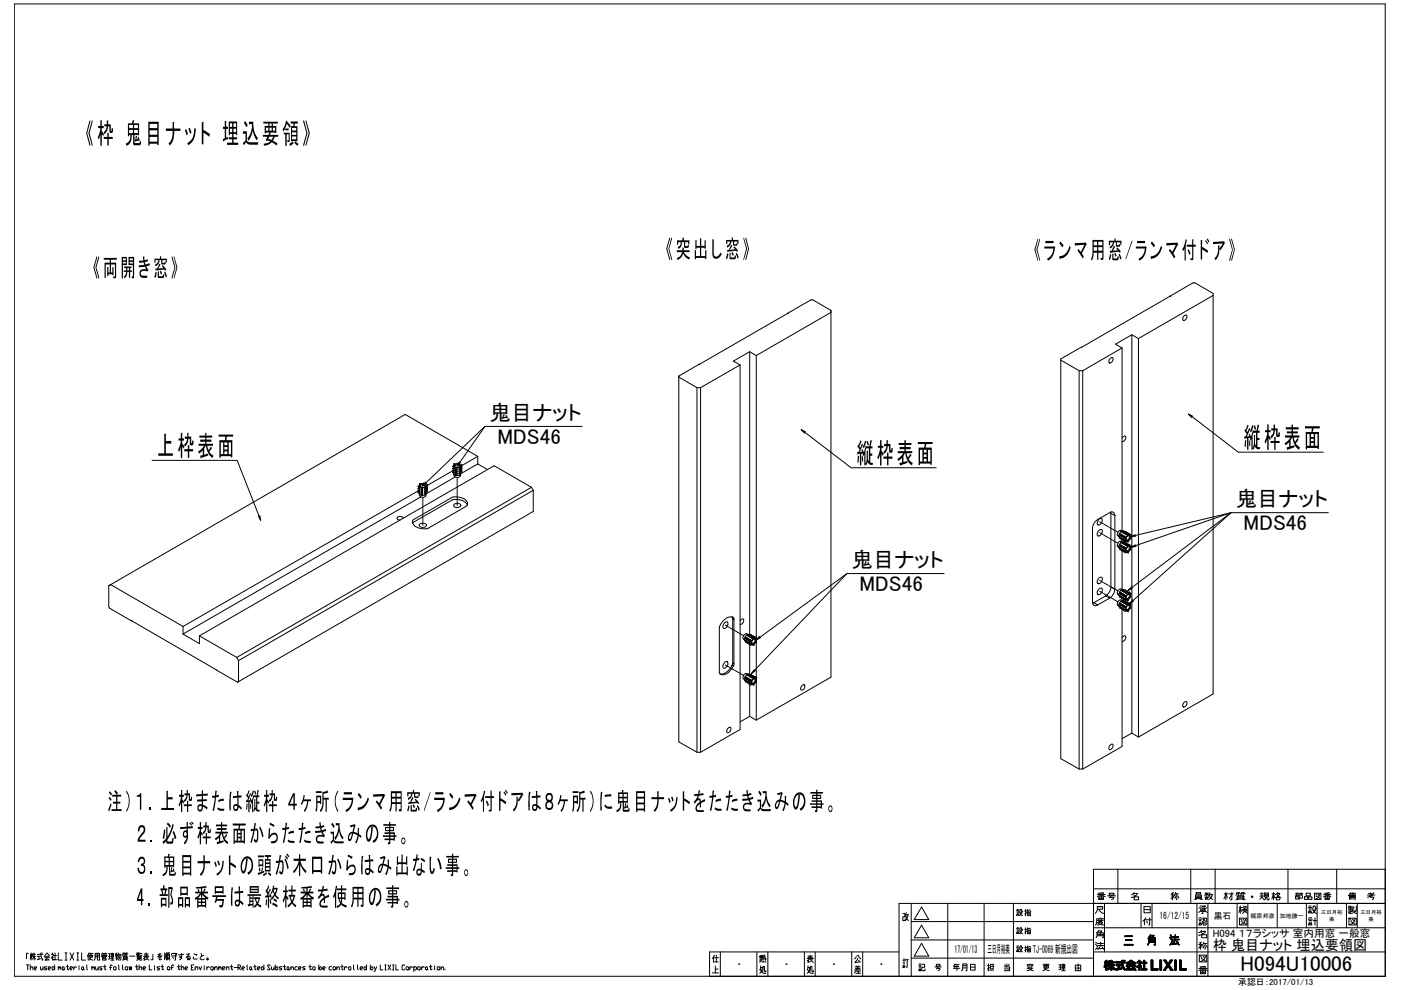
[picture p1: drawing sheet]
<svg xmlns="http://www.w3.org/2000/svg" width="297mm" height="210mm" viewBox="0 0 297 210" stroke-linecap="round" stroke-linejoin="round" font-family="sans-serif">
<defs><g id="words">
<g font-size="6">
<text x="18.1" y="30.4">《枠 鬼目ナット 埋込要領》</text>
<text x="263.6" y="94.9">縦枠表面</text>
<text x="33.3" y="96.6">上枠表面</text>
<text x="181.6" y="98.2">縦枠表面</text>
</g>
<g font-size="5.2">
<text x="19.7" y="58.6">《両開き窓》</text>
<text x="141.1" y="54.6">《突出し窓》</text>
<text x="219.1" y="54.8">《ランマ用窓/ランマ付ドア》</text>
<text x="22.8" y="171.7">注）１．上枠または縦枠 ４ヶ所（ランマ用窓/ランマ付ドアは８ヶ所）に鬼目ナットをたたき込みの事。</text>
<text x="26.8" y="178.5">２．必ず枠表面からたたき込みの事。</text>
<text x="26.8" y="185.3">３．鬼目ナットの頭が木口からはみ出ない事。</text>
<text x="26.8" y="192">4．部品番号は最終枝番を使用の事。</text>
</g>
<g font-size="4.9">
<text x="237.1" y="201.4">三 角 法</text>
<text x="252.9" y="207.8">番</text>
</g>
<g font-size="4.5">
<text x="103.9" y="89">鬼目ナット</text>
<text x="105.5" y="94.2">MDS46</text>
<text x="262.1" y="107.3">鬼目ナット</text>
<text x="263.7" y="112.5">MDS46</text>
<text x="180.6" y="120.2">鬼目ナット</text>
<text x="182.2" y="125.4">MDS46</text>
<text x="263" y="206">H094U10006</text>
</g>
<g font-size="4.4">
<text x="231.4" y="191.9">番号</text>
<text x="238.8" y="191.9">名 称</text>
<text x="251.9" y="191.9">員数</text>
<text x="258.2" y="191.9">材質・規格</text>
<text x="273.4" y="191.9">部品図番</text>
<text x="284.7" y="191.9">備 考</text>
<text x="214.1" y="195.4">設指</text>
<text x="231.1" y="197.2">度</text>
<text x="231.1" y="194.7">尺</text>
<text x="241.3" y="194.7">日</text>
<text x="252.9" y="194.7">承</text>
<text x="261.4" y="194.7">検</text>
<text x="276.2" y="194.7">設</text>
<text x="284.7" y="194.7">製</text>
<text x="214.1" y="199.3">設指</text>
<text x="214.1" y="203.2">設指</text>
<text x="231.1" y="202.5">法</text>
<text x="252.9" y="202.5">称</text>
<text x="252.9" y="200">名</text>
<text x="159.8" y="207.4">処</text>
<text x="179.9" y="205.3">公</text>
<text x="193.7" y="207.1">記 号</text>
<text x="200.7" y="207.1">年月日</text>
<text x="208.1" y="207.1">担 当</text>
<text x="216.6" y="207.1">変 更 理 由</text>
<text x="252.9" y="205.3">図</text>
</g>
<text font-size="3" x="257.1" y="201.3">枠 鬼目ナット 埋込要領図</text>
<g font-size="2.4">
<text x="202.4" y="202">17/01/13</text>
<text x="209.4" y="202.1">三日月裕美</text>
<text x="219" y="202.1">TJ-0069 新規出図</text>
</g>
<g font-size="2.2">
<text x="245.9" y="194.9">16/12/15</text>
<text x="257.1" y="198.7">H094 １７ラシッサ 室内用窓 一般窓</text>
</g>
<g font-size="1.9">
<text x="257.3" y="194.8">黒石</text>
<text x="262.5" y="208.9">承認日：2017/01/13</text>
</g>
<g font-size="1.3">
<text x="265.2" y="194.6">梶原邦彦</text>
<text x="271.3" y="194.6">加地謙一</text>
</g>
<g font-size="1.1">
<text x="280.1" y="193.8">三日月裕</text>
<text x="281.8" y="195.2">美</text>
<text x="288.4" y="193.8">三日月裕</text>
<text x="290.2" y="195.2">美</text>
</g>
</g></defs>
<!-- layer: TOS_WA -->
<g fill="none" stroke="#000" stroke-width=".21">
<path d="M3 .8h290.7v206.2h-290.7zM191.4 193.7h.4v.7h-.4v.8h.5v-.4M192.1 194l.1 .7 .4 .5M192.1 193.9h.5M192.1 193.5l-.2 .9M192.5 193.9l-.2 .7-.4 .6M193.2 199.3h38.6M193.2 195.4h38.6M193.2 191.5v15.5M195.4 192.3l1.5 2.7h-3.1zM195.4 196.2l1.5 2.6h-3.1zM200.9 191.5v15.5"/>
<path d="M208.6 191.5v15.5M214.9 191.5v15.5M231.8 196.7h61.9M231.8 188.5h61.9M234.2 191.5v10.3M237 184.3v7.2M241.9 191.5v5.2M244.2 191.5v5.2M252.5 184.3v7.2M253.8 191.5v15.5M256.1 191.5v15.5M257.6 184.3v7.2"/>
<path d="M262.3 191.5v5.2M264.6 191.5v5.2M270.8 191.5v5.2M273.1 184.3v7.2M277 191.5v5.2M279.3 191.5v5.2M283.4 184.3v7.2M285.5 191.5v5.2M287.8 191.5v5.2M293.7 184.3h.1M293.7 191.5h-103.1v15.5M293.7 184.3h-61.9v22.7"/>
<path d="M5.6 204.6h.6M5.9 204.6v1M6 202.1h-.4v1.2M6.4 205.3l.4-.3 .2 .6M6.4 204.6v1M6.5 202.3h.2M6.6 202v1.6M6.7 203.1l-.1-.8-.2 1.1M6.8 203.4l.4-.6 .4 .6M6.8 202.8h.8M6.9 202.3h.6M7 202.1l-.2 .5"/>
<path d="M7.2 202v1.6M7.3 205.3h.3l.2-.2-.2-.1-.3 .1v.4l.3 .1M7.9 202.8h.7M7.9 202.3h1.1M8.2 202.8v.6M8.6 205l.1 .6 .4-.3M8.6 203.3l-.7 .2M8.7 202l.1 1.1 .2 .5v-.3M8.8 202l.2 .1M9.1 205v.6M9.4 202.8l.6-.8 .5 .8M9.5 203.1h1"/>
<path d="M9.6 202.8h.7M9.9 205h-.4l-.1 .1 .1 .2h.3l.1 .2-.1 .1h-.4M10 203.1l-.4 .5 .7-.1M10.1 203.3l.3 .3M10.2 205.3h.4l.2-.2-.2-.1-.4 .1v.4l.4 .1M10.9 202.3h.4l-.4 .8M11.1 202v.3M11.2 205l.4 .3-.3 .3-.3-.1zM11.3 203.1l-.2-.3v.8M11.3 202.6h.7M11.6 204.6v1M11.7 202v1.5h-.4h.8"/>
<path d="M12.3 202v1.6h.9M12.3 205.1l.2-.1 .1 .3M12.3 205v.6M12.6 205.1l.2-.1 .1 .1v.5M13.3 205l.3 .1v.4l-.2 .1-.2-.1zM13.6 205.5l.1 .1M13.8 202h.4M13.8 203.6h.4M14 202v1.6M14 205h.5M14.3 204.6v.9l.1 .1 .1-.1M14.8 205.3h.4l.2-.2-.2-.1-.4 .1v.4l.4 .1"/>
<path d="M14.8 202l.8 1.6M15.6 202l-.8 1.6M15.6 205v.6M16.2 205.1l-.3-.1-.3 .3M16.3 202h.4M16.3 203.6h.4M16.5 202v1.6M16.7 204.8v.2M16.7 205.1v.5M17.3 202v1.6h.8M17.4 205l.3 .1-.1 .5-.3-.1zM17.7 205.5l.2 .1"/>
<path d="M18.4 204.6l.1 1M18.7 202.4l-.2 .4M18.9 202l-.2 .4v1.2M18.9 202.2h.8M19 202.6h.6v.3h-.6zM19 203.1l.3 .3 .4 .2M19.3 202a1.43 1.43 0 0 1-.4 1.6M19.5 205.1l.1-.1 .1 .3M19.5 205v.6M19.7 205.1l.2-.1 .1 .1v.5M20 203.6l.2-.3v-1.2h.9v1.5h-.2M20.2 202.9h.9"/>
<path d="M20.2 202.5h.9M20.3 205v.5l.1 .1 .4-.3M20.6 202.1v1.5M20.8 205v.6M21.5 202.8l.1-.2h1.1l-.1 .2M21.7 205h-.5l-.1 .1 .1 .2h.3l.2 .2-.2 .1h-.4M21.7 202.2h.4M21.7 202.8h.7v.3h-.7zM21.7 203.3h.8v.3h-.8zM21.7 202l-.2 .4M21.7 203.1v.2M21.8 202.2l.1 .2"/>
<path d="M21.9 205h.6M22.1 202.4v.2M22.2 204.6v.9l.1 .1 .2-.1M22.3 202.2h.4M22.3 202l-.2 .4M22.4 202.2l.1 .2M23 202.8h.4M23 202.2h.4M23.2 202.2v1.1M23.2 205.1h.5M23.4 203.2l-.4 .2M23.5 203.6h.7"/>
<path d="M23.5 203.2h.6M23.6 202.1h.5v.8h-.5zM23.6 202.5h.5M23.8 204.8l-.1-.2-.3 .2v.8M23.8 202.1v1.5M24.2 205h.3l.1 .1-.1 .5h-.3l-.1-.1zM24.5 202.2v.2h.4M24.5 202.4v.4M24.7 202v1.6M24.9 202.8l-.4 .3M25 202.3h.6v1.1l-.2 .2M25.1 202l-.2 .8"/>
<path d="M25.2 204.6l.1 1M25.2 202.3v.5l-.3 .6M25.4 202.3v.5l-.3 .8M26 204.6v.9l.1 .1M26.1 202.3h.4M26.1 202.8h.9v.6h-.9zM26.1 203.2h.9M26.1 203h.9M26.3 203.4l-.3 .2M26.3 202.3v.3M26.4 202l-.3 .1-.1 .5M26.5 205.1l.5-.1 .1 .1-.1 .5-.5-.1z"/>
<path d="M26.6 202.3h.5M26.8 203.4l.3 .2M26.9 202.3v.3M27 202l-.4 .1-.1 .5M27.4 205l.1 .6 .1-.6 .2 .6 .1-.6M27.5 202.7h1.1M28.7 205h.5M29 204.6v.9l.1 .1 .1-.1M29 202.2h.4v.2h-.4M29.1 202.8h.8v.4h-.8zM29.1 203.1h.8M29.1 202.9h.8"/>
<path d="M29.3 202v.2M29.3 202.4v.2M29.4 203.2l-.1 .2-.4 .2M29.5 202h-.5v.6h.5M29.5 205.3l.4-.3 .1 .6M29.5 204.6v1M29.6 203.2l.1 .4h.3l.1-.2M29.7 202.6h.4M29.7 202.2l-.1 .1M29.7 202v.2h.4M30.3 205.3h.5l.1-.2-.1-.1h-.3l-.2 .1 .2 .5h.3M30.4 203.2l.3-.1v.4"/>
<path d="M30.4 202.8h1.2M30.6 202.5h.8M30.6 202.3h.8M31 202.8l.3 .6 .3 .2M31 202v.8l-.3 .3M31.1 203.4l-.6 .2M31.4 203l-.3 .1M31.7 204.6v1h.5M32.4 202.3v1.2h-.4M32.8 204.8v.2M32.8 205.1v.5M33.9 205h-.5l-.1 .1 .1 .2h.3l.2 .2-.2 .1h-.4"/>
<path d="M33.9 202.1l-.4 .8 .5-.3 .1 .5M34.1 202.2l-.6 .2M34.1 205h.6M34.4 202.6l-.7 .5 .1 .4 .5-.1M34.4 204.6v.9l.1 .1 .2-.1M34.9 202v1.5M35.1 202.2v1M35.3 202v1.5M35.4 202h.6M35.5 202.3h.4v1h-.4zM35.5 202.9h.4M35.5 202.6h.4"/>
<path d="M35.6 203.3l-.2 .3M35.6 205l.4 .1v.4l-.2 .1-.3-.1zM35.7 202l-.2 .3M35.8 203.3l.2 .3M36.3 205.1h.4M36.4 202.4v-.2h1.1l-.1 .2M36.4 202.7h1.1M36.6 202.9l.2 .3M36.8 204.8l-.1-.2-.3 .2v.8M36.9 202v.2M37.2 202.3v1.3h-.2M37.6 205h.5"/>
<path d="M37.9 204.6v.9l.1 .1 .1-.1M38.4 205.3l.4-.3 .2 .6M38.4 204.6v1M38.5 202.1v.8l-.1 .2-.3-.2 .1-.1h.2l.1 .3-.4 .4M38.9 202.3l-1.1 .1M39.2 205.3h.5l.1-.2-.1-.1-.5 .1v.4l.5 .1M39.6 202.3l.6-.1-.7 .9 .7-.3 .1 .1-.1 .6h-.4l-.1-.2 .3-.2 .1 .4M40.6 205.1h.2M41 202.9v.2l.2 .3 .6-.1M41.1 202.2l.6 .2-.1 .2M41.1 204.6h-.5v1h.5M41.4 205.3l.4-.3 .1 .6"/>
<path d="M41.4 205v.6M42.2 205l.3 .6 .2-.6M42.6 202.1l.2 .7M43.2 202.6a.79 .79 0 0 0-.8 .7l.3 .2 .6-.1M43.3 204.8v.2M43.3 205.1v.5M43.8 205v.6M44.4 205.1l-.3-.1-.3 .3M44.8 205h.3l.1 .1-.1 .5h-.3l-.1-.1zM45.5 205.3l.4-.3 .1 .6M45.5 205v.6M46.3 205.1l.2-.1 .1 .3"/>
<path d="M46.3 205v.6M46.6 205.1l.2-.1 .1 .1v.5M47.1 205.3h.5l.1-.2-.1-.1-.5 .1v.4l.5 .1M48 205.3l.4-.3 .1 .6M48 205v.6M48.8 205h.5M49.1 204.6v.9l.1 .1 .1-.1M49.6 205.1h.6M50.4 205.1h.5l.1-.1-.1-.4h-.5v1M50.6 205.1l.4 .5M51.3 205.3h.4l.1-.2-.1-.1-.4 .1v.4l.4 .1M52.4 204.6l.1 1"/>
<path d="M53.1 205l.2 .1-.1 .5-.3-.1zM53.3 205.5l.2 .1M53.7 205h.6M54 204.6v.9l.2 .1 .1-.1M54.6 205.3h.4l.1-.2-.1-.1-.4 .1v.4l.4 .1M55.5 205l.5 .3-.3 .3-.3-.1zM56 204.6v1M57.3 204.8l-.2-.2-.4 .2 .6 .7-.2 .1-.4-.1M57.6 205l.1 .6 .4-.3M58.1 205v.6M58.4 204.6v1M58.7 205l.2 .1-.1 .5-.4-.3z"/>
<path d="M59.8 205h-.5l-.1 .1 .1 .2h.3l.2 .2-.2 .1h-.4M60 205h.6M60.3 204.6v.9l.1 .1 .2-.1M61 205l.2 .1-.1 .5-.2-.1zM61.2 205.5l.2 .1M61.7 205.3l.4-.3 .1 .6M61.7 205v.6M63.1 205h-.5l-.1 .1 .1 .5h.5M63.3 205.3h.4l.2-.2-.2-.1h-.3l-.1 .1 .1 .5h.3M64.7 205h-.4l-.1 .1 .1 .2 .4 .2-.2 .1h-.3M65.5 205h.5M65.7 204.6v.9l.2 .1 .1-.1"/>
<path d="M66.3 205.1l.4-.1 .1 .1-.1 .5-.4-.1zM67.6 204.6v1M67.9 205l.2 .1-.1 .5-.4-.3zM68.4 205.3h.5l.1-.2-.1-.1h-.3l-.2 .1 .2 .5h.3M70.3 205h-.4l-.1 .1 .1 .5h.4M70.7 205l.4 .1v.4l-.1 .1-.4-.1zM71.4 205.3l.4-.3 .2 .6M71.4 205v.6M72.2 205h.6M72.5 204.6v.9l.1 .1 .2-.1M73.1 205v.6M73.6 205.1l-.3-.1-.2 .3"/>
<path d="M74 205l.4 .1-.1 .5-.4-.1zM75 204.6v.9l.1 .1M75.8 204.6l.1 1M76.4 205.3h.4l.1-.2-.1-.1h-.3l-.1 .1 .1 .5h.3M77.2 205.1l.3-.1 .2 .3-.2 .3-.3-.1zM77.7 204.6v1M78.5 204.6v1M78.8 205l.3 .1v.4l-.2 .1-.4-.3zM79.3 205l.3 .6M79.9 205l-.5 1h-.1M80.6 204.6v1h.6M81.6 204.6h.3"/>
<path d="M81.6 205.6h.3M81.7 204.6v1M82.3 204.6l.5 1M82.8 204.6l-.5 1M83.3 204.6h.2M83.3 205.6h.2M83.4 204.6v1M83.9 204.6v1h.6M85.8 204.8l-.1-.2-.5 .2v.7l.2 .1 .4-.1M86.2 205h.3l.1 .1-.1 .5h-.3l-.1-.1zM86.9 205v.6M87.4 205.1l-.2-.1-.3 .3"/>
<path d="M87.7 205.1l.2-.1h.3l.1 .1-.1 .5h-.5M87.7 205v1M88.7 205h.3l.1 .1-.1 .5h-.3l-.2-.1zM89.4 205v.6M89.9 205.1l-.3-.1-.2 .3M90.3 205l.3 .1-.1 .5-.3-.1zM90.6 205.5l.1 .1M91 205h.6M91.3 204.6v.9l.1 .1 .2-.1M92.1 204.8v.2M92.1 205.1v.5M92.8 205l.4 .1v.4l-.1 .1-.4-.1z"/>
<path d="M93.5 205.3l.4-.3 .2 .6M93.5 205v.6M94.3 205.5v.1M151 206.3h1.3M151.3 202.9l-.3 .3M151.4 203.1h.9M151.5 203.9h.8M151.5 202.5l-.2 .4v1.1M151.7 205.5h.6M151.7 204.8v1.5M151.9 202.5v1.4M152.7 201.8v5.2"/>
<path d="M156.6 204.4h.1M160.5 201.8v5.2M162.8 201.8v5.2M166.7 204.4h.1M170.5 201.8v5.2M171.1 203.7l.3-.1v.4M171.1 203.2h1.4M171.2 205.6l.3 .5 .5 .3h.5M171.3 205.1h.4l-.3 1-.3 .3M171.3 204.8l-.2 .8M171.3 202.7h.9M171.3 203h.9"/>
<path d="M171.8 203.3l.4 .6 .3 .1M171.8 202.5v.7l-.4 .4M171.9 203.9l-.7 .1M172.2 203.4l-.2 .2M172.5 205.8v.2l-.3 .1v-1.2h-.4v.9l-.2 .3M172.8 201.8v5.2M176.7 204.4h.1M180.6 201.8v5.2M182.9 201.8v5.2M186.8 204.4h.1M190.6 201.8h-40.2v5.2M191.4 203.7h.5"/>
<path d="M191.5 204.8h.3v.3h-.3zM191.5 204.4h.3M191.5 204h.3M191.5 203.4h.3M191.9 203.5h.7M193.2 203.1h38.6M193.8 202.7l1.6-2.7 1.5 2.7M231.8 201.8h61.9M234.1 204.8v.3M234.2 203.9v.3M234.2 204.7v.3M234.2 204.6v.4"/>
<path d="M234.3 203.9v.3M234.3 204.4v.6M234.4 203.9v.3M234.4 204.3v.5M234.4 203.6h.3v.3h.2v.3h-.2l.2 .3v.4l-.2-.2v1h-.3v-.9l-.3 .3 .3-.8v-.1h-.2v-.3h.2zM234.4 203.9v.9M234.5 203.6v2.1M234.6 203.6v2.1M234.7 203.6v2.1M234.8 203.9v.3M234.8 204.4v.4M234.8 204.5v.3"/>
<path d="M234.9 203.9v.3M234.9 204.5v.4M234.9 205.3v.3M235 204.1v.3M235 204.5v.3M235 205.3v.3M235.1 204v.4M235.1 204.5v.3M235.1 205.2v.4M235.1 203.7h.3v.2h.1v-.3h.3v.3h.4v.3h-.4v.3h.5v.3h-.3l.3 .8-.5-.7v.8h-.3v-.8l-.6 .7v-.3l.4-.5h-.3v-.3h.5v-.3h-.2l-.3 .3zM235.1 203.7v.7M235.1 205v.5"/>
<path d="M235.2 203.7v.6M235.2 204.5v.3M235.2 205v.4M235.2 203.7v.5M235.2 204.9v.4M235.3 203.7v.5M235.3 204.5v.8M235.4 204.5l-.1 .7M235.4 203.9v.3M235.4 204.5v.6M235.4 204.5v.5M235.5 203.9v.3"/>
<path d="M235.5 204.5v.4M235.5 203.6v2.1M235.6 203.6v2.1M235.7 203.6v2.1M235.8 203.9v.3M235.8 204.5v.5M235.9 203.9v.3M235.9 204.5v.5M235.9 204.5v.6M236 203.9v.3M236 204.5v.8M236 204.5v.3"/>
<path d="M236 204.8v.5M236.1 203.9v.3M236.1 204.5v.3M236.1 205v.4M236.1 205v.5M236.2 203.9v.3M236.2 204.5v.3M236.2 205.1v.5M236.2 205.3v.3M236.3 204.5v.3M236.3 205.3v.3M236.5 203.9h1.3v-.3h.3v.3h.4v.3h-.4v.3l.2 .6 .3 .3v.3l-.5-.4-.3-1.1h-1.3z"/>
<path d="M236.6 203.9v.3M236.6 205.4v.3M236.6 204.5h1.1v.3h-.4v.5l.5-.1v.3l-1.3 .2v-.3h.6v-.6h-.5zM236.6 205.4v.2M236.7 203.9v.3M236.7 204.5v.3M236.7 205.4v.2M236.8 203.9v.3M236.8 204.5v.3M236.8 205.4v.2M236.9 203.9v.3M236.9 204.5v.3"/>
<path d="M236.9 205.4v.2M237 203.9v.3M237 204.5v.3M237 205.4v.2M237.1 203.9v.3M237.1 204.5v1.1M237.2 203.9v.3M237.2 204.5v1.1M237.3 203.9v.3M237.3 204.5v1.1M237.3 204.5v.3M237.3 205.3v.3"/>
<path d="M237.4 203.9v.3M237.4 204.5v.3M237.4 205.3v.3M237.5 203.9v.3M237.5 204.5v.3M237.5 205.3v.3M237.6 203.9v.3M237.6 204.5v.3M237.6 205.3v.2M237.7 203.9v.3M237.7 204.5v.3M237.7 205.2v.3"/>
<path d="M237.8 203.6l.1 1.1M237.8 205.2v.3M237.9 203.6v1.3M237.9 203.6v1.4M238 203.6v1.5M238 203.6l.1 1.7M238.1 203.9v.3M238.1 204.6v.7M238.2 203.9v.3M238.2 204.8v.6M238.2 203.6h.3v.2h-.3zM238.2 203.6v.2"/>
<path d="M238.2 204.9v.5M238.2 205l.1 .6M238.3 203.6v.2M238.3 203.9v.3M238.3 205.2v.4M238.4 203.6v.2M238.4 203.9v.3M238.4 205.2v.4M238.4 205.3v.3M238.4 205.3v.4M238.5 203.6v.2M238.5 203.9v.3"/>
<path d="M238.5 205.4v.3M238.8 204.1l.8-.5h.4l.8 .5v.3l-.3-.1v.2h-1.4v-.2l-.3 .1zM238.8 204.7h2v.3h-1.2l-.3 .4h.8l.2-.1-.2-.3h.4l.3 .7-.4-.1h-1.6v-.2h.2l.2-.4h-.4zM238.8 204.1v.3M238.8 204.7v.3M238.9 204.7v.3M238.9 205.4v.2M238.9 204.1v.3M239 204.1v.2M239 204.7v.3M239 205.4v.2M239 204v.3"/>
<path d="M239 205.3v.3M239.1 204v.5M239.1 204.7v.3M239.1 205.1v.5M239.2 204.2h.2a.45 .45 0 0 1 .4-.3 .45 .45 0 0 1 .4 .3h.2zM239.2 203.9v.6M239.2 204.7v.9M239.3 203.9v.6M239.3 204.7v.9M239.4 203.9v.3M239.4 204.2v.3M239.4 204.7v.9"/>
<path d="M239.4 203.8v.4M239.4 204.7v.5M239.4 205.4v.2M239.5 203.8v.3M239.5 204.2v.3M239.5 204.7v.4M239.5 205.4v.2M239.6 203.7v.4M239.6 204.7l-.1 .3M239.6 203.7v.3M239.6 204.2v.3M239.6 204.7v.3"/>
<path d="M239.6 205.4v.2M239.6 203.6v.4M239.7 203.6v.3M239.7 204.2v.3M239.7 204.7v.3M239.7 205.4v.2M239.8 203.6l-.1 .3M239.8 203.6v.3M239.8 204.2v.3M239.8 204.7v.3M239.8 205.4v.2M239.9 203.6v.3"/>
<path d="M239.9 204.2v.3M239.9 204.7v.3M239.9 205.4v.2M239.9 203.6l.1 .4M240 203.7v.3M240 204.2v.3M240 204.7v.3M240 205.4v.2M240.1 203.7v.3M240.1 204.2v.3M240.1 204.7v.3M240.1 205.4v.2"/>
<path d="M240.1 203.7v.4M240.1 203.8v.3M240.2 205v.1M240.2 205.3v.3M240.2 203.9v.3M240.2 204.2v.3M240.2 204.7v.3M240.2 205v.2M240.3 203.9v.3M240.3 204.2v.3M240.3 204.7v.3M240.3 205v.3"/>
<path d="M240.3 205.3v.3M240.3 203.9v.6M240.3 205v.6M240.4 203.9v.6M240.4 204.7v.3M240.4 205v.6M240.4 204v.5M240.5 204v.5M240.5 204.7v.3M240.5 205.1v.6M240.5 204v.3M240.5 205.2v.5"/>
<path d="M240.6 204v.3M240.6 204.7v.3M240.6 205.3v.4M240.7 204.1v.2M240.7 204.7v.3M240.7 205.3v.4M240.7 205.4v.3M240.7 205.5v.2M240.8 204.1v.3M240.8 204.7v.3M240.8 205.6v.1M240.8 205.7h.1"/>
<path d="M241.1 204.9v.3M241.1 203.9h.3v-.3h.3v.3h.3l-.2 .7 .2 .2v.3l-.3-.2v.8h-.3v-.7l-.3 .2v-.3l.6-.7h-.6zM241.1 203.9v.3M241.2 203.9v.3M241.2 204.8v.3M241.3 203.9v.3M241.3 204.8v.3M241.3 204.8v.2M241.4 203.9v.3M241.4 204.7v.3M241.5 203.6v.6M241.5 204.6v1.1"/>
<path d="M241.5 204.5v1.2M241.6 203.6v.6M241.6 204.4v1.3M241.6 203.6l.1 2.1M241.7 203.9v1M241.8 203.9v1M241.8 203.9v.6M241.8 204.7v.3M241.8 204.7l.1 .3M241.9 203.9l-.1 .5M242 203.9v.3M242 204.8v.3"/>
<path d="M242 205.4v.2M242.1 204v.3M242.1 205.4v.2M242.2 204v.3M242.2 205.4v.2M242.3 204v.3M242.3 205.4v.2M242.4 204v.3M242.4 205.4v.2M242.4 203.6h.3v.4h.4v.3h-.4v1.1h.5v.2h-1.3v-.2h.5v-1.1h-.4v-.3h.4zM242.4 203.6v2M242.5 203.6v2"/>
<path d="M242.6 203.6v2M242.7 203.6v2M242.8 204v.3M242.8 205.4v.2M242.9 204v.3M242.9 205.4v.2M243 204v.3M243 205.4v.2M243.1 204v.3M243.1 205.4v.2M244 203.6h.4v1.8h1.1v.3h-1.5zM244.1 203.6v2.1"/>
<path d="M244.2 203.6v2.1M244.3 203.6v2.1M244.4 203.6v2.1M244.5 205.4v.3M244.6 205.4v.3M244.7 205.4v.3M244.8 205.4v.3M244.9 205.4v.3M245 205.4v.3M245.1 205.4v.3M245.2 205.4v.3M245.3 205.4v.3"/>
<path d="M245.4 205.4v.3M245.5 205.4v.3M245.9 203.6h.4v2.1h-.4zM245.9 203.6v2.1M246 203.6v2.1M246.1 203.6v2.1M246.2 203.6v2.1M246.7 205.6v.1M246.7 203.6h.5l.5 .7 .5-.7h.4l-.7 1 .8 1.1h-.5l-.6-.8-.5 .8h-.4l.7-1.1zM246.7 203.6h.1M246.8 203.6v.1M246.8 205.5v.2"/>
<path d="M246.9 203.6v.2M246.9 205.4v.3M247 203.6v.3M247 205.3v.4M247 203.6v.4M247 205.2v.5M247.1 203.6v.6M247.1 205v.7M247.2 203.6v.6M247.2 205v.6M247.2 203.7v.6M247.2 204.9v.7"/>
<path d="M247.3 203.7v.6M247.3 204.8v.7M247.3 203.8v.7M247.3 204.7v.7M247.4 203.9v.6M247.4 204.7v.6M247.4 204v1.2M247.5 204v1.1M247.6 204.2v.8M247.6 204.2v.7M247.7 204.3v.6M247.8 204.2v.8"/>
<path d="M247.8 204.1v1M247.8 204v1.2M247.9 204v1.3M247.9 204.7l.1 .7M248 203.9l-.1 .6M248 203.8v.6M248 204.8v.7M248.1 203.7v.6M248.1 204.9v.7M248.1 203.7v.5M248.1 205v.6M248.2 203.6v.6"/>
<path d="M248.2 205v.7M248.2 203.6v.5M248.2 205.1v.6M248.3 203.6v.4M248.3 205.1v.6M248.3 205.2v.5M248.4 205.3v.4M248.4 203.6v.3M248.4 203.6v.2M248.4 205.4v.3M248.5 203.6v.1M248.5 205.5v.2"/>
<path d="M248.5 205.6v.1M248.6 203.6h.1M248.6 205.6v.1M248.6 205.7h.1M249 203.6h.4v2.1h-.4zM249.1 203.6v2.1M249.2 203.6v2.1M249.3 203.6v2.1M249.4 203.6v2.1M250.1 203.6h.3v1.8h1.1v.3h-1.4zM250.1 203.6v2.1M250.2 203.6v2.1"/>
<path d="M250.3 203.6v2.1M250.4 203.6v2.1M250.5 205.4v.3M250.6 205.4v.3M250.7 205.4v.3M250.8 205.4v.3M250.9 205.4v.3M251 205.4v.3M251.1 205.4v.3M251.2 205.4v.3"/>
<circle cx="44" cy="203.3" r=".19"/>
</g>
<!-- layer: TOS_S1 -->
<g fill="none" stroke="#000" stroke-width=".21">
<path d="M143.9 80l3.9 2.2M148.3 77.2h.1M148.3 77.2l-4.4 2.5v77.6l3.9 2.2M156.9 77.4l-8.4 4.8M156.9 77.4v77.3l-8.4 4.8M158.9 74.6l-3.4 2 1.4 .8M158.9 74.6v60M158.9 74.6l1.4 .8M160.3 75.4v77.3M167 66.4l4.9-2.8h.4l3.9 2.2v77.8l-15.9 9.1M167 66.4h.1M167 66.4l-18.7 10.8"/>
<path d="M176.2 66.2l-15.9 9.2M224.9 76.4l3.9 2.2M228.8 78.6v84.5M228.8 78.6h.8M229.6 78.6v84.5M235.4 76l.1-.1a.35 .35 0 0 1 .5 .1 .35 .35 0 0 1-.1 .5v.1a.43 .43 0 0 1-.7 .3 .43 .43 0 0 1 0-.7zM237.9 73.8v38.8M237.9 73.8l-8.3 4.8M240 71l-3.5 2 1.4 .8M240 71v84.4M240 71l1.4 .8M241.4 71.8v84.5"/>
<path d="M248.1 62.8h.1M248.1 62.8v.1M251 67l.2-.1a.35 .35 0 0 1 .5 .1 .35 .35 0 0 1-.1 .5l-.1 .1a.42 .42 0 0 1-.6 .3 .42 .42 0 0 1 0-.7zM257.2 62.6l-15.8 9.2M96 98.9l.3 .4M96 99.3l.3 .4M96 99.7l.3 .4M96 98.9l.3 .1M96 99.3l.3 .1M96 99.8l-5.4 3.1M96.2 98.7h.1M96.2 99.6l.1 .2-.3-.1"/>
<path d="M96.2 99.2l.1 .2M96.2 98.7l-.2 .2M96.2 99.2l-.2 .1M96.2 99.6l-.2 .1M96.2 98.3l1-.1 .4 .3 .3 .1M96.2 98.3v.4M96.2 99.6l.1 .1M96.2 98.3l.1 .2M96.2 99.3h.1M96.3 99l.3 .1M96.3 99.7h.1M96.3 99.3h.1"/>
<path d="M96.3 99v.3M96.3 99.4v1.2M96.4 98.5a.63 .63 0 0 1 .7-.2 .63 .63 0 0 1 .4 .6l-.7 .2a.36 .36 0 0 1-.4-.1 .36 .36 0 0 1 0-.5zM96.5 99a.33 .33 0 0 1 0-.4 .33 .33 0 0 1 .5-.1l.4 .2v.3M96.6 100h.3l-.2 .1zM96.6 99.6h.3l-.2 .1zM96.6 99.1l.1 .2M96.6 99.1v1.7M96.7 99.7l.2 .3-.3-.1zM96.7 99.3l.2 .3-.3-.1zM96.9 99.2l-.2 .1M96.9 99.2v1.6"/>
<path d="M97.4 99.1l-.5 .1M97.4 100l.2-.1v.1M97.4 99.6l.2-.2v.2M97.4 99.1l.2 .1M97.4 99.1v.4M97.4 99.6v.3M97.4 100v.7M97.4 99.6h.2M97.4 100h.2M97.6 99.6l-.2 .3M97.6 99.2l-.2 .3M97.7 98.7v1.7"/>
<path d="M97.8 99h.1M97.8 99.4h.1M97.8 99.8l.1 .1M97.9 98.6l-.2 .1-.1 .5M97.9 99.9l-.2 .4M97.9 98.6l-.2 .5M97.9 99l-.2 .5M97.9 99.4l-.2 .5M97.9 99l-.2 .1M97.9 99.4l-.2 .2M97.9 99.9l-.2 .1M101.3 98.4l-3.6 2-.1 .5-.2 .3h-.9l-.2-.2-.1-.5"/>
<path d="M101.3 96.8l-15.4-8.9-62.8 36.3M101.3 96.8l-3.4 1.9M101.3 98.4l2.1 1.2M101.3 96.8v1.6M147.8 82.2v77.3M147.8 82.2h.7M148.5 82.2v77.3M237.9 92.9l.2-.2a.36 .36 0 0 1 .5-.2 .36 .36 0 0 1 .1 .5l-.2 .2a.48 .48 0 0 1-.6 .4M85.5 109.9a.69 .69 0 0 0-.7-.4 .69 .69 0 0 0-.6 .5l.6 .3M87.5 110.3l8.3-4.8a3.1 3.1 0 0 1 3.3 1v.5l-.2 .3-8.1 4.7a3 3 0 0 1-3.3-1zM88.6 104.4l.4 .4M88.6 104.4l.3-.1 .1 .1z"/>
<path d="M88.6 104l.3-.2 .1 .2zM88.6 103.5l.3-.1 .1 .2zM88.6 103.1l.4 .4-.1-.1M88.6 103.5l.4 .5-.1-.1M88.6 104l.4 .4-.1-.1M88.6 103.1l.4 .1M88.7 104l-49.9 28.8M88.9 111.2a.9 .9 0 0 1 1.5 .2 .84 .84 0 0 1-.8 .4 .84 .84 0 0 1-.7-.6zM88.9 103l-.3 .1M88.9 102.9v.1M88.9 102.5l1-.1 .4 .4h.4M88.9 102.5v.5"/>
<path d="M88.9 104.8h.1M88.9 104.7v.1M88.9 102.5l.1 .3M89 103.2l.3 .2M89 104.8l.3 .2M89 103.2v1.6M89.1 102.8a.71 .71 0 0 1 1.2 .3 .74 .74 0 0 1-1.3-.2zM89.2 103.2a.5 .5 0 0 1 .4-.5 .5 .5 0 0 1 .6 .4l-.1 .1M89.2 105.4l-50.4 29M89.3 105h.3M89.3 104.6l.3 .1M89.3 104.5l.3 .1"/>
<path d="M89.3 104.2l.3 .1M89.3 103.8h.3M89.3 104.1l.3 .1M89.3 103.7h.3M89.3 103.4l.1 .1M89.3 103.4v.3M89.3 103.8v.3M89.3 104.2v.3M89.3 104.6v.4M89.3 104.6l.1 .2M89.3 103.8l.1 .2M89.3 104.2l.1 .2"/>
<path d="M89.4 104.8l-.1 .2M89.4 104.8l.2 .2M89.4 104.4l.2 .2M89.4 104l.2 .2M89.4 103.5l-.1 .2M89.4 103.5l.2 .2M89.4 104l-.1 .1M89.4 104.4l-.1 .1M89.6 103.4l-.2 .1M89.6 103.4v.3M89.6 103.8v.4M89.6 104.3v.3"/>
<path d="M89.6 104.7v.3M89.6 103.8l-.2 .2M89.6 104.3l-.2 .1M89.6 104.7l-.2 .1M90.1 103.3l-.5 .1M90.1 104.9l-.5 .1M90.1 104.6l.2-.1 .1 .1zM90.1 104.2l.2-.2 .1 .2zM90.1 103.7l.2-.1 .1 .2zM90.1 103.3l.3 .1M90.1 103.3v1.6M90.3 104.8l-.2 .1"/>
<path d="M90.4 104.2l-.3 .3zM90.4 103.8l-.3 .3zM90.4 103.4l-.3 .3zM90.4 104.6l-.1 .2M90.4 104.6l-.3 .3M90.4 102.9v.5M90.4 104.6l-.1 .6-.5 .2-.7-.1-.2-.6M90.4 102.9v1.8l-.1 .1M90.5 103.2h.2M90.5 103.6l.2 .1M90.5 104h.2M90.7 104l-.3 .5"/>
<path d="M90.7 102.8l-.3 .5M90.7 103.2l-.3 .5M90.7 103.7l-.3 .4M90.7 102.8l-.3 .1M90.7 103.2l-.3 .2M90.7 103.7l-.3 .1M90.7 104l-.3 .2M96 100.1l.3 .5M96.2 100.1l.1 .1-.3-.1M96.2 100l-.2 .1M96.2 100.5l.1 .1M96.2 100.1h.1"/>
<path d="M96.3 107l.7-.3a.5 .5 0 0 1 .7 .5 .5 .5 0 0 1-.7 .4 .53 .53 0 0 1-.6-.1 .53 .53 0 0 1-.1-.5zM96.3 100.6h.1M96.3 100.6l.3 .2M96.3 100.1h.1M96.5 101.1l-6.1 3.6M96.6 100.8h.3M96.6 100.4h.3l-.2 .2zM96.7 100.1l.2 .3h-.3zM96.7 100.6l-.1 .2M96.7 100.6l.2 .2M97.4 100.7l-.5 .1M97.4 100.4l.2-.2v.2"/>
<path d="M97.4 100.4h.2M97.6 100.6l-.2 .1M97.6 100l-.2 .3M97.6 100.4v.2M97.6 100.4l-.2 .3M97.7 100.4l-.1 .2M99.1 107.1a2.99 2.99 0 0 0-3.3-1.1l-8.3 4.9M112.7 103.3l-7.9-4.6-62.5 36.1M112.7 103.3l-62.5 36.1M112.7 103.3l.4 .7M113.1 104v4.4l-62.7 36.2M113.1 104l-62.5 36.1"/>
<path d="M232.9 112.5a.45 .45 0 0 1 .7-.2 .45 .45 0 0 1 0 .8 .63 .63 0 0 1-1 .4v-.5zM233 110.1a.41 .41 0 0 1 .6-.1 .41 .41 0 0 1 .1 .6l-.2 .3a.48 .48 0 0 1-.6 .4 .48 .48 0 0 1-.2-.7zM235.5 108.6v.2M235.5 108.8v15.6M235.5 108.8l.9 .5M236.4 109.3a.67 .67 0 0 0-.3-.7 .67 .67 0 0 0-.8 .1l-2.6 1.4a2.35 2.35 0 0 0-1.1 1.9v15.6a.67 .67 0 0 0 .4 .7 .67 .67 0 0 0 .7 0M236.4 109.3v15.6M237.3 113.8l.2 .4M237.3 113.8h.1M237.3 113.4v.4M237.3 116.1l.2 .5M237.3 116.1h.1"/>
<path d="M237.3 115.7v.4M237.3 113.4l.3 .2M237.3 113.8l.3 .1M237.3 113.4h.2M237.3 113.8v.1M237.3 115.7l.3 .2M237.3 116.1l.3 .2M237.3 115.7h.2M237.4 113.1l-.1 .3M237.4 115.4l-.1 .3M237.4 113.1l.3 .2M237.4 113.1l.1 .3"/>
<path d="M237.4 115.4l.3 .2M237.4 115.4l.1 .3M237.5 113.4l.1 .2M237.5 115.7l.1 .2M237.6 113.9v.2M237.6 116.3v.1M237.6 113.9l-.1 .3M237.6 116.3l-.1 .3M237.6 114l.2 .5M237.6 116.3l.2 .5M237.6 114l.3 .2M237.6 113.6l.3 .2"/>
<path d="M237.6 114h.1M237.6 113.6h.2M237.6 116.3l.3 .2M237.6 115.9l.3 .2M237.6 116.3h.1M237.6 115.9h.2M237.6 112.7l-.2 .4M237.6 115l-.2 .4M237.6 112.7l.4 .2M237.6 114v.1M237.6 115l.4 .2M237.7 113.3l-.1 .3"/>
<path d="M237.7 115.6l-.1 .3M237.7 113.3l-.2 .1M237.7 114.1l-.2 .1M237.7 115.6l-.2 .1M237.7 116.4l-.2 .2M237.7 113.3l.3 .2M237.7 113.3l.1 .3M237.7 115.6l.3 .2M237.7 115.6l.1 .3M237.8 113.6l.1 .2M237.8 115.9l.1 .2M237.9 112.6l-.3 .1"/>
<path d="M237.9 112.6h.3l1.4 .8M237.9 114.9l-.3 .1M237.9 114.9h.3l1.4 .8M237.9 114.4v.4M237.9 116.7v8.3M237.9 112.6h.2M237.9 114.9h.2M237.9 114.2l.1 .1-.2 .2M237.9 116.5h.1M237.9 114.2l-.1 .3M237.9 116.5l-.1 .3M238 114.2h.1"/>
<path d="M238 114.2l.2 .5M238 116.5h.1M238 116.5l.2 .5M238 114.2l.3 .2M238 113.8l.3 .2M238 113.8h.2M238 114.2v.1M238 116.5l.3 .2M238 116.1l.3 .2M238 116.1h.2M238 113.5l-.1 .3M238 115.8l-.1 .3"/>
<path d="M238 112.9l.3 .2M238 113.5l-.2 .1M238 115.3l.3 .1M238 116.7l-.2 .1M238 115.8l-.2 .1M238.1 112.6l.1 .2-.2 .1M238.1 114.9l.1 .2-.2 .1M238.1 112.6l-.5 .1M238.1 112.6l-.1 .3M238.1 114.9l-.5 .1M238.1 114.9l-.1 .3M238.1 112.6l-.5-.2-.5 .4-.2 .6 .4 .5"/>
<path d="M238.1 113.5l-.1 .3M238.1 114.9l-.6-.1-.4 .3-.2 .6 .4 .5M238.1 115.9l-.1 .2M238.1 113.5l.3 .2M238.1 113.5l.1 .3M238.1 115.9l.3 .1M238.1 115.9l.1 .2M238.2 112.6l.5 .1M238.2 115h.5M238.2 113.8l.1 .2M238.2 116.1l.1 .2M238.3 114.4l.1 .1-.2 .2"/>
<path d="M238.3 116.7l.1 .1M238.3 114.4l-.1 .3M238.3 116.7l-.1 .3M238.4 114.4h.1M238.4 114.4l.1 .5M238.4 116.7h.1M238.4 116.7l.1 .5M238.4 114l.3 .2M238.4 114.4l.3 .2M238.4 114h.1M238.4 114.4v.1M238.4 116.7v.1"/>
<path d="M238.4 116.7l.3 .2M238.4 116.3l.3 .2M238.4 116.3l.1 .1M238.4 113.7l-.1 .3M238.4 116l-.1 .3M238.4 113.1l.3 .2M238.4 113.7l-.2 .1M238.4 115.5l.3 .1M238.4 116.9l-.2 .1M238.4 116l-.2 .1M238.4 112.8l-.4 .1M238.4 112.8l.2 .2-.3 .1"/>
<path d="M238.4 113.7v.3M238.4 115.1l-.4 .2M238.4 115.1l.2 .2-.3 .1M238.4 116v.3M238.4 113.7l.4 .2M238.4 113.7l.1 .3M238.4 112.8l-.1 .3M238.4 116l.4 .2M238.4 116l.1 .4M238.4 115.1l-.1 .3M238.5 112.8l.6 .1M238.5 115.1l.6 .1"/>
<path d="M238.5 114l.2 .2M238.5 116.4l.2 .1M238.7 114.2v.4M238.7 116.5v.4M238.7 114.6l-.2 .3M238.7 116.9l-.2 .3M238.7 112.7l-.2 .1M238.7 112.7v.1M238.7 115l-.2 .1M238.7 115v.2M238.7 113.4l.4 .1M238.7 115.7l.4 .2"/>
<path d="M238.8 114.8l.4 .1M238.8 114.8h.1M238.8 117.1h.3l.1 .1M238.8 117.1h.1M238.8 114.8l-.3 .1M238.8 113.9l-.3 .1M238.8 117.1l-.3 .1M238.8 116.2l-.3 .2M238.8 113.1l.1 .1-.2 .1M238.8 113.1h-.4M238.8 115.3l.1 .2-.2 .1M238.8 115.3l-.4 .2"/>
<path d="M238.8 113.1l-.1 .2M238.8 115.3l-.1 .3M238.9 113.1h.6M239 114.8l.2 .1M239 117.1l.2 .1M239.1 113.6a.39 .39 0 0 1 .6 .1 .39 .39 0 0 1-.2 .5l-.3 .4a.35 .35 0 0 1-.5-.1 .35 .35 0 0 1 .1-.5zM239.1 113.5l-.3 .4M239.1 115.9a.39 .39 0 0 1 .6 .1 .39 .39 0 0 1-.2 .6l-.3 .3a.35 .35 0 0 1-.5-.1 .35 .35 0 0 1 .1-.5zM239.1 115.9l-.3 .3M239.1 115.2l-.2 .1 .6 .1M239.1 112.9l-.2 .1M239.1 112.9l-.1 .2"/>
<path d="M239.1 115.2l-.1 .2M239.1 113.6h.1a.47 .47 0 0 1 .2 .6 .47 .47 0 0 1-.7 .2v-.1M239.1 115.9a.45 .45 0 0 1 .4 .5 .45 .45 0 0 1-.5 .4h-.1l-.2-.2M239.2 113.3l.4 .1 .2-.1M239.2 113.3l-.5 .1M239.2 115.6l.4 .2 .2-.2M239.2 115.6l-.5 .1M239.2 115.6l-.1 .3M239.2 113.3l-.1 .2M239.3 113.3h.5M239.3 115.6h.5M239.5 113.1l-.3 .1"/>
<path d="M239.5 113.1l-.1 .2M239.5 115.4l-.3 .2M239.5 115.4l-.1 .2M239.8 113.3v.9l-.6 .7M239.8 115.6v.9l-.6 .7M23.1 124.2l.3-.3 15.4 8.9M23.1 124.2v4.4l.2 .4 27.1 15.6M27.8 131.6h.1M38.8 134.4l3.5 2.1v-1.7M38.8 132.8v1.6M42.3 134.8l7.9 4.6M50.2 139.4l.4 .7"/>
<path d="M153.7 132a.42 .42 0 0 1 .6 0 .42 .42 0 0 1-.1 .6l-.2 .4a.43 .43 0 0 1-.6 .2 .43 .43 0 0 1-.1-.6zM155.2 130.8h.1M155.2 130.8l.1 .4M155.2 130.8l.3 .2M155.3 131.2l.3 .1M155.3 131.2v9.4M155.5 131a1.81 1.81 0 0 0-2.4 .9l-.6 1.1v9.6l.1 .3M155.5 131l.1 .3M155.6 131.3v9.4M156.9 131.6a.43 .43 0 0 1 .7-.3 .43 .43 0 0 1-.1 .7l-.3 .4h-.3M157.9 135.7l.2 .5M157.9 135.7h.1"/>
<path d="M157.9 135.3v.4M157.9 135.3l.3 .2M157.9 135.7l.3 .2M157.9 135.3h.2M158 135l-.1 .3M158 135l.3 .2M158 135l.1 .3M158.1 135.3l.1 .2M158.2 135.9l.1 .1-.2 .2M158.2 135.9l-.1 .3M158.2 135.9l.2 .5M158.2 135.9l.4 .2"/>
<path d="M158.2 135.5l.4 .2M158.2 135.9l.1 .1M158.2 135.5h.2M158.3 134.6l-.3 .4M158.3 135.2l-.1 .3M158.3 134.6l.3 .2M158.3 135.2l-.2 .1M158.4 135.2l-.2 .3M158.4 135.2l.3 .2M158.4 135.2v.3M158.4 135.5l.2 .2M158.5 134.5l-.2 .1"/>
<path d="M158.5 134.5h.3l1.4 .8M158.5 134.5h.2M158.6 136.1l.1 .2-.3 .1M158.6 136.1l-.2 .3M158.6 136.1h.1M158.6 136.1l.2 .5M158.6 136.1l.3 .2M158.6 135.7l.3 .2M158.6 135.7h.2M158.6 136.1l.1 .1M158.7 135.4l-.1 .3M158.7 134.9l.2 .1"/>
<path d="M158.7 135.4l-.3 .1M158.7 134.5l.1 .2-.2 .1M158.7 134.5l-.4 .1M158.7 134.5l-.1 .3M158.7 134.5l-.5-.1-.5 .3-.2 .6 .4 .5M158.7 135.5l-.1 .2M158.7 135.5l.3 .1M158.7 135.5l.1 .2M158.8 134.6h.5M158.8 135.7l.1 .2M158.9 136.3l.1 .2-.2 .1M158.9 136.3l-.1 .3"/>
<path d="M158.9 136.5v6.5M159 136.3h.1M159 136.3l.2 .5M159 136.3l.3 .2M159 135.9l.3 .2M159 135.9l.2 .1M159 136.3v.1M159 135.6l-.1 .3M159 135.1l.3 .1M159 135.6l-.2 .1M159.1 134.7l-.4 .2M159.1 134.7l.1 .2-.3 .1"/>
<path d="M159.1 135.7l-.1 .2M159.1 135.7l.3 .1M159.1 135.7l.1 .3M159.1 134.7l-.2 .3M159.2 134.8h.5M159.2 136l.1 .1M159.3 136.1v.4M159.3 136.5l-.1 .3M159.3 134.6l-.2 .1M159.3 134.6v.2M159.4 135.3l.3 .2M159.4 136.7h.3l.1 .1"/>
<path d="M159.4 136.7h.1M159.4 136.7l-.2 .1M159.4 135.8l-.2 .2M159.5 134.9v.2l-.2 .1M159.5 134.9l-.5 .2M159.5 134.9l-.2 .3M159.5 135.8a.42 .42 0 0 1 .6-.3 .42 .42 0 0 1 0 .7l-.3 .3a.35 .35 0 0 1-.5-.1 .35 .35 0 0 1 .2-.5zM159.5 135h.6M159.6 136.7l.2 .1M159.7 135.5l-.3 .3M159.7 134.8l-.1 .2M159.7 134.8l-.2 .1"/>
<path d="M159.8 135.5a.47 .47 0 0 1 .2 .6 .47 .47 0 0 1-.6 .2v-.1M159.8 135.2l.4 .2 .2-.2M159.8 135.2l-.4 .1M159.8 135.2l-.1 .3M159.9 135.2h.5M160.1 135l-.3 .2M160.1 135l-.1 .2M160.4 135.2v.9l-.6 .7M231.9 127.8l-.3 .1M231.9 127.8l.8 .5M232.9 125a.45 .45 0 0 1 .7-.2 .45 .45 0 0 1 0 .7 .54 .54 0 0 1-.3 .5 .54 .54 0 0 1-.7-.2l.1-.5zM232.9 122.6a.45 .45 0 0 1 .7-.1 .45 .45 0 0 1 0 .7 .53 .53 0 0 1-.4 .5 .53 .53 0 0 1-.6-.3z"/>
<path d="M234.4 126.4l-2.5 1.4M234.4 126.4l.9 .4M235.3 126.8l-2.6 1.5M235.5 124.4a2.53 2.53 0 0 1-1.1 2M235.5 124.4l.9 .5M236.4 124.9a2.37 2.37 0 0 1-1.1 1.9M237.3 126.2l.2 .5M237.3 126.2h.1M237.3 125.8v.4M237.3 128.5l.2 .5M237.3 128.1v.4M237.3 126.2v.1"/>
<path d="M237.3 128.5v.1M237.3 125.8l.3 .2M237.3 126.2l.3 .2M237.3 125.8h.2M237.3 128.1l.3 .2M237.3 128.5l.3 .2M237.3 128.1l.2 .1M237.4 125.5l-.1 .3M237.4 127.8l-.1 .3M237.4 125.5l.3 .2M237.4 125.5l.1 .3M237.4 127.8l.3 .2"/>
<path d="M237.4 127.8l.1 .4M237.5 125.8l.1 .2M237.5 128.2l.1 .1M237.6 126.4h.1M237.6 128.7v.1M237.6 126.4l-.1 .3M237.6 128.7l-.1 .3M237.6 126.4l.2 .5M237.6 128.7l.2 .5M237.6 126.4l.3 .2M237.6 126l.3 .2M237.6 126l.2 .1"/>
<path d="M237.6 128.7l.3 .2M237.6 128.3l.3 .2M237.6 128.3l.2 .1M237.6 125.2l-.2 .3M237.6 127.5l-.2 .3M237.6 125.2l.4 .1M237.6 127.5l.4 .2M237.7 125.7l-.1 .3M237.7 128l-.1 .3M237.7 125.7l-.2 .1M237.7 126.6l-.2 .1M237.7 128l-.2 .2"/>
<path d="M237.7 128.9l-.2 .1M237.7 125.7l.3 .2M237.7 125.7l.1 .4M237.7 128l.3 .3M237.7 128l.1 .4M237.8 126.1l.1 .1M237.8 128.4l.1 .1M237.9 135.2l.2-.2a.37 .37 0 0 1 .5-.1 .37 .37 0 0 1 0 .6l-.3 .4h-.4M237.9 125l-.3 .2M237.9 125h.2l1.5 .8M237.9 127.4l-.3 .1M237.9 127.4l.2-.1 1.5 .9"/>
<path d="M237.9 129.1v29.2l-8.3 4.8M237.9 126.8v.5M237.9 125h.2M237.9 127.4h.2M237.9 126.6h.1M237.9 128.9l.1 .2M237.9 126.6l-.1 .3M237.9 128.9l-.1 .3M238 126.6h.1M238 126.6l.2 .5M238 128.9l.2 .5M238 126.6l.3 .2"/>
<path d="M238 126.2l.3 .2M238 126.2l.2 .1M238 128.6l.3 .1M238 128.9l.3 .2M238 128.9v.1M238 128.6h.2M238 125.9l-.1 .3M238 128.3l-.1 .2M238 125.4l.3 .1M238 126.8l-.2 .1M238 125.9l-.2 .2M238 127.7l.3 .2"/>
<path d="M238 129.1l-.2 .1M238 128.3l-.2 .1M238.1 125l.1 .2-.2 .1M238.1 127.4l.1 .1-.2 .2M238.1 125l-.5 .2M238.1 125l-.1 .3M238.1 127.4l-.5 .1M238.1 127.4l-.1 .3M238.1 125l-.6-.1-.4 .3-.2 .6 .4 .5M238.1 125.9l-.1 .3M238.1 127.3l-.6-.1-.4 .3-.2 .6 .4 .5M238.1 128.3l-.1 .3"/>
<path d="M238.1 125.9l.3 .2M238.1 125.9l.1 .4M238.1 128.3l.3 .1M238.1 128.3l.1 .3M238.2 125l.5 .1M238.2 127.4h.5M238.2 126.3l.1 .1M238.2 128.6l.1 .1M238.3 126.8l.1 .1M238.3 129.1l.1 .2-.2 .1M238.3 126.8l-.1 .3M238.3 129.1l-.1 .3"/>
<path d="M238.4 126.9h.1M238.4 126.9l.1 .4M238.4 129.1l.1 .5M238.4 129.1v.1M238.4 126.9l.3 .1M238.4 126.4l.3 .2M238.4 126.4l.1 .1M238.4 128.8l.3 .1M238.4 129.1l.3 .3M238.4 128.8h.1M238.4 126.1l-.1 .3M238.4 128.4l-.1 .3"/>
<path d="M238.4 125.6l.3 .2M238.4 127l-.2 .1M238.4 126.1l-.2 .2M238.4 127.9l.3 .2M238.4 128.4l-.2 .2M238.4 125.3l-.4 .1M238.4 125.3l.2 .1-.3 .1M238.4 126.1v.3M238.4 127.6l-.4 .1M238.4 127.6l.2 .1-.3 .2M238.4 128.5v.3M238.4 127.6l-.1 .3"/>
<path d="M238.4 126.1l.4 .3M238.4 126.1l.1 .4M238.4 125.3l-.1 .2M238.4 128.5l.1 .3M238.4 128.5l.4 .1M238.5 125.3h.6M238.5 127.6h.6M238.5 126.5l.2 .1M238.5 128.8l.2 .1M238.7 126.6v.4M238.7 128.9v.5M238.7 127l-.2 .3"/>
<path d="M238.7 129.4l-.2 .2M238.7 125.1l-.2 .2M238.7 125.1v.2M238.7 127.4l-.2 .1M238.7 127.4v.2M238.7 125.8l.4 .2M238.7 128.1l.4 .2M238.8 127.2h.3l.1 .2M238.8 127.2h.1M238.8 129.5h.3l.1 .2M238.8 127.2l-.3 .1M238.8 126.4l-.3 .1"/>
<path d="M238.8 129.5l-.3 .1M238.8 128.6l-.3 .2M238.8 129.5h.1M238.8 125.5l.1 .1-.2 .2M238.8 125.5l-.4 .1M238.8 127.8l.1 .2-.2 .1M238.8 127.8l-.4 .1M238.8 125.5l-.1 .3M238.8 127.8l-.1 .3M238.9 127.8h.6M239 128.5a.37 .37 0 0 1 .5-.2 .37 .37 0 0 1 .1 .6l-.2 .3a.35 .35 0 0 1-.5 .2 .35 .35 0 0 1-.1-.6zM239 127.2l.2 .2"/>
<path d="M239 129.5l.2 .2M239.1 126.1a.39 .39 0 0 1 .6 0 .39 .39 0 0 1-.2 .6l-.2 .2a.34 .34 0 0 1-.5 .1 .34 .34 0 0 1 0-.5zM239.1 126l-.3 .4M239.1 125.3l-.2 .2h.6M239.1 128.3l-.3 .3M239.1 125.3l-.1 .2M239.1 127.6l-.2 .1M239.1 127.6l-.1 .2M239.1 126a.45 .45 0 0 1 .4 .5 .45 .45 0 0 1-.5 .4h-.1l-.2-.2M239.1 128.3a.45 .45 0 0 1 .4 .5 .45 .45 0 0 1-.5 .4l-.3-.1M239.2 125.7l.4 .2 .2-.1M239.2 125.7l-.5 .1"/>
<path d="M239.2 128l.1 .2 .5-.2M239.2 128l-.5 .1M239.2 125.7l-.1 .3M239.2 128l-.1 .3M239.3 125.7l.5 .1M239.3 128h.5M239.5 125.5l-.3 .2M239.5 125.5l-.1 .2M239.5 127.8l-.3 .2M239.5 127.8l-.1 .2M239.8 125.8v.8l-.6 .8M239.8 128v.9l-.6 .8"/>
<path d="M50.6 140.1v4.4l-.2 .1M147.8 159.5h.7M153.6 140.5a.43 .43 0 0 1 .7-.1 .43 .43 0 0 1-.1 .6l-.2 .4a.43 .43 0 0 1-.6 .3 .43 .43 0 0 1-.1-.7zM154.3 154.5l.2-.2a.33 .33 0 0 1 .4 0 .33 .33 0 0 1 .1 .4l-.2 .4a.42 .42 0 0 1-.7 .2 .42 .42 0 0 1 .1-.7zM155.2 141a2.99 2.99 0 0 1-2.3 1.9h-.3M155.2 141l.3 .2M155.3 140.6l-.1 .4M155.3 140.6l.3 .1M155.5 141.2a2.6 2.6 0 0 1-2.6 1.8l-.3-.1M155.6 140.7l-.1 .5M157.9 144.1l.2 .5M157.9 144.1h.1"/>
<path d="M157.9 143.7v.4M157.9 143.7l.3 .2M157.9 144.1l.3 .2M157.9 143.7h.2M158 143.5l-.1 .2M158 143.5l.3 .1M158 143.5l.1 .2M158.1 143.7l.1 .2M158.2 144.3l.1 .2-.2 .1M158.2 144.3l-.1 .3M158.2 144.3l.2 .5M158.2 144.3l.1 .1"/>
<path d="M158.2 144.3l.4 .2M158.2 144l.4 .1M158.2 144h.2M158.3 143.1l-.3 .4M158.3 143.6l-.1 .3M158.3 143.1l.3 .1M158.3 143.6l-.2 .1M158.4 143.7l-.2 .3M158.4 143.7l.3 .1M158.4 143.7v.3M158.4 144l.2 .1M158.5 142.9l-.2 .2"/>
<path d="M158.5 142.9h.3l1.4 .9M158.5 142.9l.2 .1M158.6 144.5l.1 .2-.3 .1M158.6 144.5l-.2 .3M158.6 144.6h.1M158.6 144.6l.2 .4M158.6 144.6l.3 .1M158.6 144.2l.3 .1M158.6 144.2h.2M158.7 143.8l-.1 .3M158.7 143.3l.2 .2M158.7 143.8l-.3 .2"/>
<path d="M158.7 143l.1 .1-.2 .1M158.7 143l-.4 .1M158.7 143l-.1 .2M158.7 142.9l-.5-.1-.4 .2-.3 .7 .4 .4M158.7 143.9l-.1 .3M158.7 143.9l.3 .1M158.7 143.9l.1 .3M158.8 143h.5M158.8 144.2l.1 .1M158.9 144.7l.1 .2-.2 .1M158.9 144.7l-.1 .3M158.9 144.9v7"/>
<path d="M158.9 151.9l-2 1.2M158.9 151.9l1.4 .8M159 144.8h.1M159 144.8l.2 .4M159 144.8v.1M159 144.8l.3 .1M159 144.4l.3 .2M159 144.4h.2M159 144l-.1 .3M159 143.5l.3 .2M159 144l-.2 .2M159.1 143.2l-.4 .1"/>
<path d="M159.1 143.2l.1 .1-.3 .2M159.1 144.1l-.1 .3M159.1 144.1l.3 .2M159.1 144.1l.1 .3M159.1 143.2l-.2 .3M159.2 143.2h.5M159.2 144.4l.1 .2M159.3 144.6v.3M159.3 144.9l-.1 .3M159.3 143l-.2 .2M159.3 143v.2M159.4 143.7l.3 .2"/>
<path d="M159.4 145.1l.4 .2M159.4 145.1h.1M159.4 145.1l-.2 .1M159.4 144.3l-.2 .1M159.5 143.4v.1l-.2 .2M159.5 143.4l-.5 .1M159.5 143.4l-.2 .3M159.5 144.2a.42 .42 0 0 1 .6-.3 .42 .42 0 0 1 0 .7l-.3 .3a.35 .35 0 0 1-.5-.1 .35 .35 0 0 1 .2-.5zM159.5 143.4l.6 .1M159.6 145.1l.2 .2M159.7 143.9l-.3 .4M159.7 143.2l-.1 .2"/>
<path d="M159.7 143.2l-.2 .2M159.8 144v-.1a.47 .47 0 0 1 .2 .6 .47 .47 0 0 1-.6 .2v-.1M159.8 143.6l.4 .2 .2-.1M159.8 143.6l-.4 .1M159.8 143.6l-.1 .3M159.9 143.6l.5 .1M160.1 143.5l-.3 .1M160.1 143.5l-.1 .1M160.4 143.7v.8l-.6 .8M170 145.4l.1-.1a.33 .33 0 0 1 .5-.1 .33 .33 0 0 1 0 .5l-.3 .5a.37 .37 0 0 1-.6 0 .37 .37 0 0 1 .1-.5zM235.3 158.1l.1-.1a.37 .37 0 0 1 .5-.2 .37 .37 0 0 1 0 .6v.2a.43 .43 0 0 1-.7 .3 .43 .43 0 0 1 0-.7zM240 155.4l-2.1 1.2"/>
<path d="M240 155.4l1.4 .9M241.4 156.3l15.8-9.2v-84.9l-3.8-2.2h-.5l-28 16.1v84.8l3.9 2.2M251 149l.2-.2a.35 .35 0 0 1 .5 .1 .35 .35 0 0 1-.1 .5l-.1 .1a.42 .42 0 0 1-.6 .4 .42 .42 0 0 1 0-.7zM228.8 163.1h.8"/>
</g>
<!-- layer: TOS_M1 -->
<g fill="#000">
<path d="M257.2 51.3l2.3-.2 .2 .4-.9 1.6-.2-.4-.2 1.2-.6 1.2-.3-.3 .6-1 .2-1.7h.3v.6l.6-1.1-2 .2zM158.2 167.5h.4v.4a.28 .28 0 0 0 0 .4 .28 .28 0 0 0 .4-.1l.2-.1 .1 .4-.3 .1a.28 .28 0 0 0-.3 .3 .28 .28 0 0 0 .4 .2l.5-.2 .1 .5h-.3a.25 .25 0 0 0-.3 .1 .25 .25 0 0 0 0 .3l.4 .6-.3 .3-1-.2-.3 .2-.1 .4 .2 .5h1.2l-.1 .4h-1.1l-.4-.5v-1l.5-.3 .9 .1-.3-.6-1.3 .1-.1-.4 .8-.1a.29 .29 0 0 0 .4-.2 .29 .29 0 0 0-.4-.3h-.7v-.4h.5a.29 .29 0 0 0 .5-.1 .29 .29 0 0 0-.1-.4z"/>
<path d="M60.6 25.6h.3v.3l.7 .8-.1 .4-.7-.9-.7 1.7-.2-.4 .5-.9zM61.4 30.5l.6-.5 .3 .3-.8 .6zM61.6 25.8h1.5v.4h-.5l-.2 .5h.7v3.2h-1.4v-3.2h.4l.2-.5h-.7zM62.6 30l.7 .5-.2 .4-.7-.6zM60.5 27.2h.7v.4h-.7zM61.9 27.1v.6h.9v-.6zM61.9 28.1v.5h.9v-.5zM61.9 28.9v.6h.9v-.6zM60.1 28.1h1.3v1.9l-.1 .1h-.4v-.4h.3v-1.2h-.4v2.4h-.3v-2.4h-.4z"/>
<path d="M64.2 25.6l.3-.1 .7 2.7-.7 2.7-.3-.1 .8-2.6zM64.8 25.6l.1-.1 .8 2.7-.8 2.7-.1-.1 .6-2.6z"/>
<path d="M36.4 54.5l.1-.2 .7 2.4-.7 2.4-.1-.1 .6-2.3zM36.8 54.5l.1-.2 .7 2.4-.7 2.4-.1-.1 .6-2.3z"/>
<path d="M157.6 50.5l.1-.1 .7 2.3-.7 2.4-.1-.1 .6-2.3zM158 50.5l.2-.1 .6 2.3-.6 2.4-.2-.1 .6-2.3z"/>
<path d="M260.6 50.7l.2-.1 .6 2.3-.6 2.4-.2-.1 .6-2.3zM261 50.7l.2-.1 .6 2.3-.6 2.4-.2-.1 .6-2.3z"/>
<path d="M78.2 175.2l.6-.4 .7 .1 .3 .3 .4 1.1-.2 1.5-.3 .5-.5 .4-.2-.4 .7-.6 .2-.5v-.8l-.3-.9-.8-.3 .3 .4-.6 2.7a.45 .45 0 0 1-.5 .1 .45 .45 0 0 1-.3-.5l-.1-1.6zM78.5 175.4l-.6 1v1.1a.26 .26 0 0 0 .1 .4 .26 .26 0 0 0 .4-.2l.4-2.5z"/>
<path d="M81.3 174.7h1.2v-.4h.3l-.1 .4h1.2v.4h-1.2v.2h.9v.9h-.9v.3h1v.6h.4v.3h-.4v.9l-1-.2v.7l-.1 .2h-.3l-.1-.4h.3v-.5h-1v-.3h1v-.4h-1.3v-.3h1.3v-.3h-1v-.3h1v-.3h-.9v-.9h.9v-.2h-1.2zM81.9 175.6v.4h.6v-.4zM82.7 175.6v.4h.6v-.4zM82.7 177.4v.4h.8v-.4zM82.7 176.8v.3h.8v-.3z"/>
<path d="M85.2 177.8l.2-.2 .4 .1 .1 .9a.45 .45 0 0 1-.5 .4 .45 .45 0 0 1-.3-.7zM85.4 177.8l-.2 .5a.31 .31 0 0 0 .3 .5 .31 .31 0 0 0 .3-.5l-.1-.4z"/>
<path d="M155.1 171.2l.5 .2 .8 .1v.4h-.8l-.5-.2-.1-.1zM154.6 167.6l.3 .1-.1 .6a.24 .24 0 0 0 0 .3 .24 .24 0 0 0 .4-.1l.1 .4-.2 .1a.47 .47 0 0 0-.4 .2 .47 .47 0 0 0-.1 .5l-.4 2.2-.2-.1v-.2l.4-2.1a.27 .27 0 0 0 0-.4 .27 .27 0 0 0-.4 0l-.1-.4h.1a.39 .39 0 0 0 .5-.1 .39 .39 0 0 0 0-.4zM155.2 169.7l1.1-.4v.5l-1.1 .3z"/>
<path d="M161.7 167.8h.8l.2 1.8 .7 1.2-.2 .4-.4-.7-.4-1.1-.2 1-.6 .9-.2-.5 .6-.8 .3-1.3v-.5h-.6zM160.6 169.5h.8v1.8l.1 .1 1.9 .2v.4h-1.7l-.3-.2a.23 .23 0 0 0-.2-.2 .23 .23 0 0 0-.2 .2l-.3 .3-.1-.5 .5-.4v-1.2h-.5zM161 167.6l.5 .8-.2 .4-.5-.8z"/>
<path d="M164.7 168.2l1-.3 .2 .3-.2 .9a.32 .32 0 0 0-.2 .4 .32 .32 0 0 0 .4 .2l.5 .2v-1.2l.3 .1v.9a.52 .52 0 0 0 .4 .6l.1 .1-.1 .4-.5-.4-.5 1.6-.3-.3 .5-1a.55 .55 0 0 0-.6-.7l-.2-.1-.5 1.4a.4 .4 0 0 1-.5 .2 .4 .4 0 0 1-.2-.6l.3-1 .4-.3a.37 .37 0 0 0 .4-.6l.2-.7-.7 .3zM164.9 170l-.3 .6a.24 .24 0 0 0-.1 .4 .24 .24 0 0 0 .4-.2l.3-.9z"/>
<path d="M168.7 168.4l.6-.4 .8 .1 .5 .8 .2 .6-.3 1.6-.7 .8-.3-.4 .8-.7 .2-1.1-.3-.9-.4-.3-.4-.1 .3 .4-.3 1.7-.4 .9a.43 .43 0 0 1-.5 .2 .43 .43 0 0 1-.2-.5l-.2-1.4zM168.9 168.8l-.4 .7-.1 1.2a.28 .28 0 0 0 .1 .3 .28 .28 0 0 0 .4 0l.2-1 .2-1.6z"/>
<path d="M171.8 167.9h1.2v-.4h.3v.4h1.2v.4h-1.2v.2h.8v.9h-.8v.3h1v.6h.3v.3h-.3v.8l-1-.1v.7l-.2 .2h-.3v-.4h.2v-.5h-.9v-.3h.9v-.4h-1.3v-.3h1.3v-.3h-.9v-.3h.9v-.3h-.8v-.9h.8v-.2h-1.2zM172.4 168.8v.3h.6v-.3zM173.3 168.8v.3h.6v-.3zM173.3 170.6v.4h.7v-.4zM173.3 170v.3h.7v-.3z"/>
<path d="M175.8 170.9v-.1a.58 .58 0 0 1 .7 .3 .58 .58 0 0 1 0 .6l-.1 .1a.42 .42 0 0 1-.5 .3 .42 .42 0 0 1-.3-.5zM176 171l-.2 .6a.29 .29 0 0 0 .3 .3 .29 .29 0 0 0 .2-.4 .39 .39 0 0 0-.3-.5z"/>
<path d="M78.9 188.6l.6-.4 .6 .2 .4 .4 .3 .9-.1 1.5-.8 1-.3-.4 .7-.7 .2-1.2-.3-.9-.3-.3h-.5l.3 .3-.3 2-.4 .8a.7 .7 0 0 1-.7-.8v-1.5zM79 188.9l-.4 1v1.1a.29 .29 0 0 0 .2 .4 .29 .29 0 0 0 .3-.4l.3-2.3z"/>
<path d="M81.9 188.2h1.2v-.5h.3v.5h1.2v.3h-1.2v.3h.8v.8h-.8v.3h1v.7h.3v.3h-.3v.8l-1-.2v.8l-.1 .1h-.4v-.3h.2v-.6h-.9v-.3h.9v-.3h-1.3v-.3h1.3v-.3h-.9v-.4h.9v-.3h-.8v-.8h.8v-.3h-1.2zM82.5 189v.4h.6v-.4zM83.4 189v.4h.6v-.4zM83.4 190.9v.3h.7v-.3zM83.4 190.3v.3h.7v-.3z"/>
<path d="M85.9 191.1a.58 .58 0 0 1 .7 .2 .58 .58 0 0 1 0 .7l-.1 .1a.42 .42 0 0 1-.5 .3 .42 .42 0 0 1-.3-.5zM86 191.3l-.1 .4a.33 .33 0 0 0 .3 .5 .33 .33 0 0 0 .2-.6l-.2-.4z"/>
<path d="M89.2 183h.3l-.1 1.3 .7 .5-.2 .4-.5-.4-.1 .7-.6 .2-.4-.3v-.8l.4-.4h.5zM88.3 181.1l.3 .2-.1 .7 .4-.1v.4l-.2 .1a.9 .9 0 0 0-.5 1l-.4 1.3-.3-.2 .5-1.5a.25 .25 0 0 0 .1-.4 .25 .25 0 0 0-.4-.1h-.1v-.4h.2a.41 .41 0 0 0 .4-.1 .41 .41 0 0 0 .1-.5zM89.3 181.9l.8 .5-.1 .4-.8-.5zM88.7 184.6h-.1a.36 .36 0 0 0 0 .5 .36 .36 0 0 0 .6 0 .36 .36 0 0 0-.2-.5z"/>
<path d="M91.1 181.6l.4 .2-.2 .7 .1 2a.21 .21 0 0 0 .2 .3 .21 .21 0 0 0 .2-.3l.2-.5 .2 .4-.3 .6a.4 .4 0 0 1-.5 .3 .4 .4 0 0 1-.2-.5zM92.7 182.1l.3-.2 .5 1.2 .1 1.1-.3 .1-.2-1.1z"/>
<path d="M94.6 181.5h1.2v-.5h.3v.5h1.2v.3h-1.2v.3h.8v.9h-.8v.2h.9v.7h.4v.3h-.4v.8l-.9-.1-.1 .8h-.4v-.3l.2-.1v-.4h-1v-.4h1v-.3h-1.3v-.3h1.3v-.3h-1v-.4h1v-.2h-.8v-.9h.8v-.3h-1.2zM95.2 182.3v.4h.6v-.4zM96.1 182.3v.4h.6v-.4zM96.1 184.2v.3h.7v-.3zM96.1 183.6v.3h.7v-.3z"/>
<path d="M98.5 184.5l.2-.1a.58 .58 0 0 1 .6 .3 .58 .58 0 0 1-.1 .6 .42 .42 0 0 1-.5 .4 .42 .42 0 0 1-.3-.6zM98.7 184.6l-.1 .3a.33 .33 0 0 0 0 .5 .33 .33 0 0 0 .5-.2v-.2a.34 .34 0 0 0-.4-.4z"/>
</g>
<!-- layer: TOS_K3 -->
<g fill="none" stroke="#000" stroke-width=".21">
<path d="M89.6 105.4v.8M89.6 106.3v.1M89.6 106.5v1.1M89.6 107.7v.1M89.6 107.9v1M89.6 109v.1M89.6 109.2v1.1M89.6 110.4v.1M89.6 110.6v.8M96.9 101.2v.8M96.9 102.1v.1M96.9 102.3v1.1"/>
<path d="M96.9 103.4v.2M96.9 103.7v1M96.9 104.8v.1M96.9 105.1v.9M96.9 106.2v.1M96.9 106.4v.8M233.2 110.6l.6 .4M233.2 112.9l.6 .4M233.9 111l.1 .1M233.9 113.4h.1M234.1 111.2l.8 .5M234.1 113.5l.8 .5"/>
<path d="M235.1 111.7v.1M235.1 114v.1M235.2 111.8l.9 .5M235.2 114.2l.9 .5M236.2 112.4h.1M236.2 114.7l.1 .1M236.4 112.5l.6 .3M236.4 114.8l.6 .4M153.8 132.5l.6 .4M154.5 133h.1M154.7 133.1l.9 .5M155.7 133.6l.1 .1"/>
<path d="M155.9 133.8l.8 .5M156.8 134.3l.2 .1M157 134.4l.7 .4M233.2 123l.6 .4M233.2 125.4l.6 .3M233.9 123.5h.1M233.9 125.8h.1M234.1 123.6l.8 .5M234.1 125.9l.8 .5M235.1 124.1v.1M235.1 126.5h.1M235.2 124.3l.9 .4"/>
<path d="M235.2 126.6l.9 .5M236.2 124.8l.1 .1M236.2 127.2h.1M236.4 125l.6 .3M236.4 127.2l.6 .4M153.8 141l.6 .3M154.5 141.4l.1 .1M154.7 141.5l.9 .5M155.7 142.1h.1M155.9 142.2l.8 .5M156.8 142.7l.2 .1M157 142.9l.7 .3"/>
</g>
<!-- layer: 0 -->
<g fill="none" stroke="#000" stroke-width=".21">
<path d="M32.2 97.6h18.1l5 12.7M97.4 97.9l-.5 .9 .7-.7M102.8 90.4l-13.2 12.6M123.4 90.4h-20.6l-5.9 8.4M169.9 91.1l10.6 8.1h18M170.8 91.6l-.9-.5 .7 .7M252 87.8l10.5 8.1h18.1M252.9 88.3l-.9-.5 .7 .7M55.1 109.3l.2 1-.5-.9M90.2 102.2l-.6 .8 .9-.6M240.7 113.4l-.9 .4 1-.1M240.7 115.5l-.9 .5 1.1-.1"/>
<path d="M261 108.7l-21.2 7.3M261 108.7l-21.5 19.3M261 108.7l-21.8 16.5M281.6 108.7h-20.6l-21.2 5.1M161.1 134.9l-.8 .8 1-.5M179.6 121.6l-20.3 21.2M200.2 121.6h-20.6l-19.3 14.1M239.9 124.4l-.7 .8 .9-.5M240.1 127.2l-.6 .8 .9-.6M159.9 142l-.6 .8 .9-.6"/>
</g>
<use href="#words"/>
</svg>
